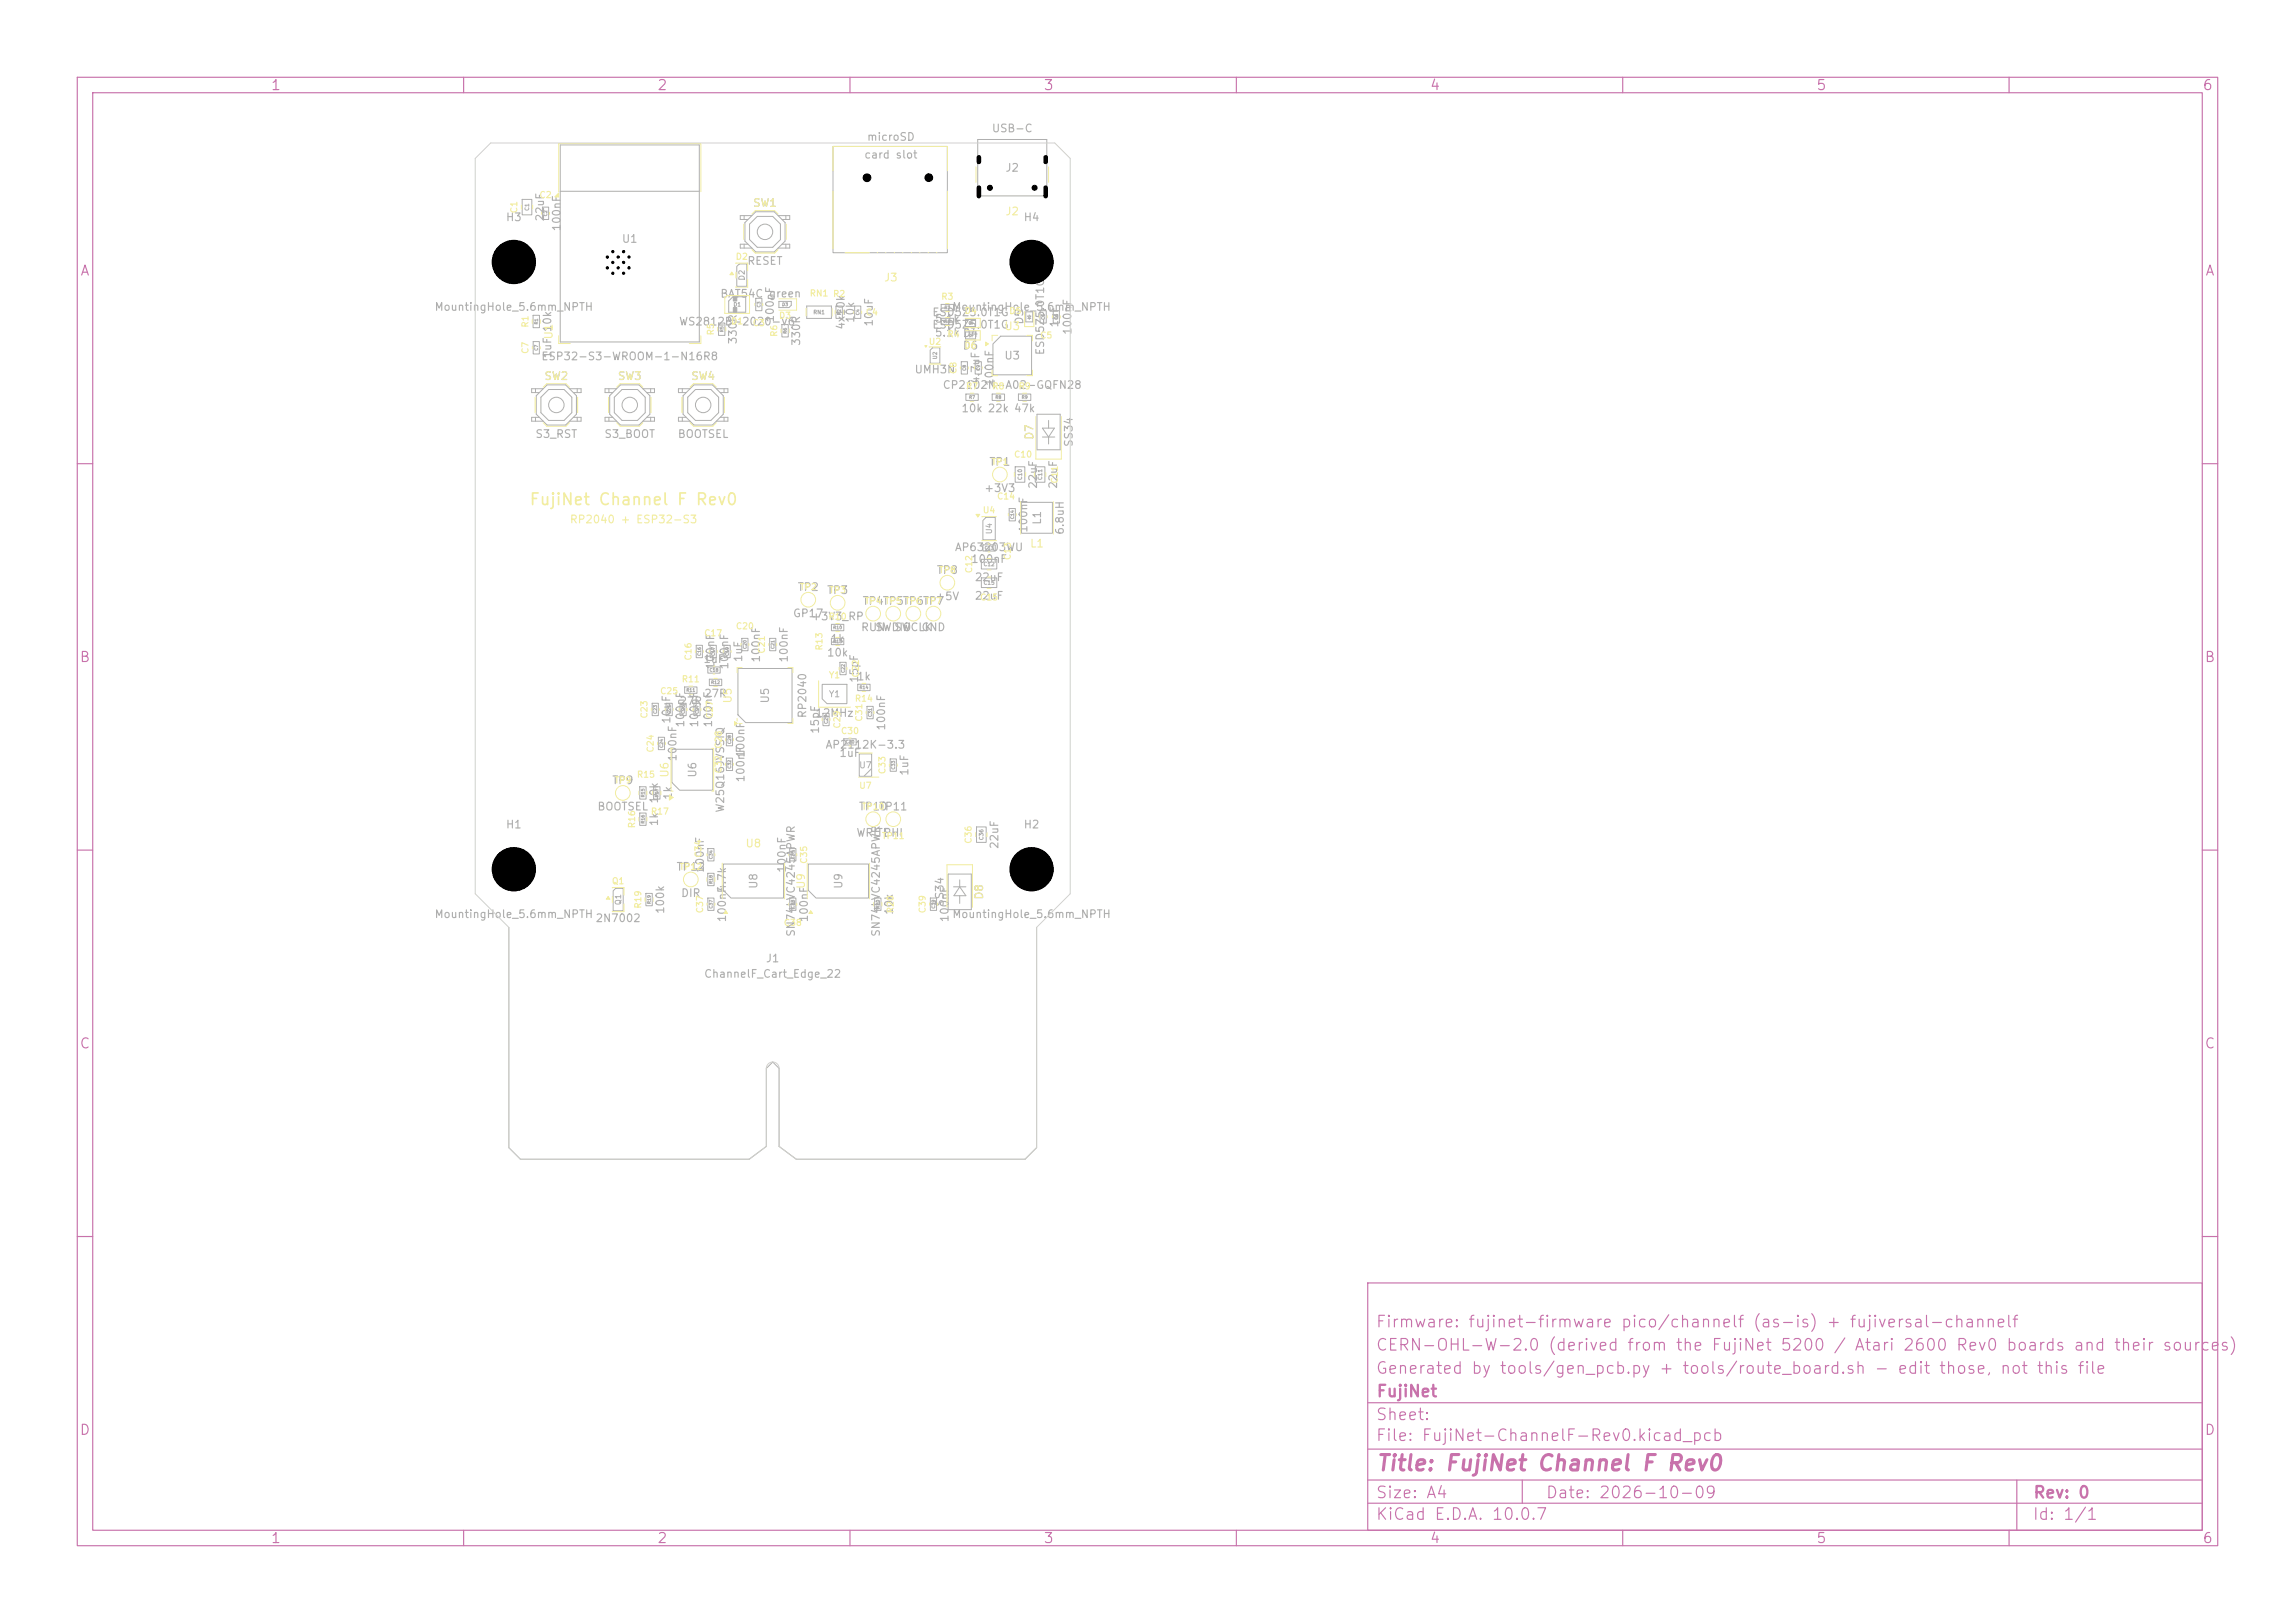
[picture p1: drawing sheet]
<svg xmlns="http://www.w3.org/2000/svg" width="297mm" height="210mm" viewBox="0 0 297 210" stroke-linecap="round" stroke-linejoin="round" font-family="sans-serif">
<defs><g id="words">
<text font-size="2" fill="#c872ab" x="178" y="190.8">Title: FujiNet Channel F Rev0</text>
<text font-size="1.5" fill="#f2eda1" x="68.4" y="65.7">FujiNet Channel F Rev0</text>
<g font-size="1.5" fill="#c872ab">
<text x="178" y="172.1">Firmware: fujinet-firmware pico/channelf (as-is) + fujiversal-channelf</text>
<text x="178" y="178.1">Generated by tools/gen_pcb.py + tools/route_board.sh - edit those, not this file</text>
<text x="178" y="175.1">CERN-OHL-W-2.0 (derived from the FujiNet 5200 / Atari 2600 Rev0 boards and their sources)</text>
<text x="178" y="184.1">Sheet:</text>
<text x="178" y="181.1">FujiNet</text>
<text x="178" y="186.8">File: FujiNet-ChannelF-Rev0.kicad_pcb</text>
<text x="178" y="197">KiCad E.D.A. 10.0.7</text>
<text x="178" y="194.2">Size: A4</text>
<text x="200" y="194.2">Date: 2026-10-09</text>
<text x="263" y="197">Id: 1/1</text>
<text x="263" y="194.2">Rev: 0</text>
</g>
<g font-size="1.3" fill="#c872ab">
<text x="35" y="12">1</text>
<text x="85" y="12">2</text>
<text x="135" y="12">3</text>
<text x="185" y="12">4</text>
<text x="235" y="12">5</text>
<text x="285" y="12">6</text>
<text x="10.3" y="36">A</text>
<text x="285.3" y="36">A</text>
<text x="10.2" y="86">B</text>
<text x="285.2" y="86">B</text>
<text x="10.2" y="136">C</text>
<text x="285.2" y="136">C</text>
<text x="10.2" y="186">D</text>
<text x="285.2" y="186">D</text>
<text x="35" y="200">1</text>
<text x="85" y="200">2</text>
<text x="135" y="200">3</text>
<text x="185" y="200">4</text>
<text x="235" y="200">5</text>
<text x="285" y="200">6</text>
</g>
<g font-size="1" fill="#afafaf">
<text x="128.3" y="17.4">USB-C</text>
<text x="111.8" y="20.8">card slot</text>
<text x="112.1" y="18.5">microSD</text>
<text x="130" y="22.5">J2</text>
<text x="65.4" y="28.9">H3</text>
<text x="70.6" y="28.7" transform="rotate(-90 70.6 28.7)">22uF</text>
<text x="97.4" y="27">SW1</text>
<text x="132.4" y="28.9">H4</text>
<text x="72.8" y="30" transform="rotate(-90 72.8 30)">100nF</text>
<text x="80.4" y="31.7">U1</text>
<text x="96.6" y="34.5">RESET</text>
<text x="56.2" y="40.5">MountingHole_5.6mm_NPTH</text>
<text x="93.1" y="38.8">BAT54C green</text>
<text x="100.4" y="41.8" transform="rotate(-90 100.4 41.8)">100nF</text>
<text x="110.8" y="41.9" transform="rotate(-90 110.8 41.9)">10k</text>
<text x="120.6" y="41.2">ESD5Z5.0T1G</text>
<text x="120.9" y="42">5.1k</text>
<text x="123.2" y="40.5">MountingHole_5.6mm_NPTH</text>
<text x="70" y="46.9">ESP32-S3-WROOM-1-N16R8</text>
<text x="71.6" y="46.5" transform="rotate(-90 71.6 46.5)">1uFU1</text>
<text x="71.6" y="43.1" transform="rotate(-90 71.6 43.1)">10k</text>
<text x="87.8" y="42.4">WS2812B-2020-V6</text>
<text x="95.6" y="44.6" transform="rotate(-90 95.6 44.6)">330R</text>
<text x="103.8" y="44.8" transform="rotate(-90 103.8 44.8)">330R</text>
<text x="109.6" y="42.7" transform="rotate(-90 109.6 42.7)">4x10k</text>
<text x="113.2" y="42.3" transform="rotate(-90 113.2 42.3)">10uF</text>
<text x="120.6" y="42.8">ESD5Z5.0T1G</text>
<text x="120.9" y="43.8">5.1k D4</text>
<text x="124.5" y="45.5">D6</text>
<text x="129.9" y="46.8">U3</text>
<text x="132.7" y="42.1" transform="rotate(-90 132.7 42.1)">D5</text>
<text x="135.4" y="46" transform="rotate(-90 135.4 46)">ESD5Z5.0T1G</text>
<text x="137.2" y="42.5" transform="rotate(-90 137.2 42.5)">1uF</text>
<text x="138.9" y="43.4" transform="rotate(-90 138.9 43.4)">100nF</text>
<text x="70.4" y="49.4">SW2</text>
<text x="79.9" y="49.4">SW3</text>
<text x="89.4" y="49.4">SW4</text>
<text x="118.3" y="48.6">UMH3N</text>
<text x="121.9" y="50.6">CP2102N-A02-GQFN28</text>
<text x="124.3" y="53.6">10k 22k 47k</text>
<text x="127" y="49.8" transform="rotate(-90 127 49.8)">4.7uF</text>
<text x="128.8" y="50" transform="rotate(-90 128.8 50)">100nF</text>
<text x="69.2" y="56.9">S3_RST</text>
<text x="78.1" y="56.9">S3_BOOT</text>
<text x="87.6" y="56.9">BOOTSEL</text>
<text x="134" y="57" transform="rotate(-90 134 57)">D7</text>
<text x="139.1" y="57.9" transform="rotate(-90 139.1 57.9)">SS34</text>
<text x="127.3" y="63.9">+3V3</text>
<text x="127.9" y="60.5">TP1</text>
<text x="134.4" y="63.3" transform="rotate(-90 134.4 63.3)">22uF</text>
<text x="137" y="63.3" transform="rotate(-90 137 63.3)">22uF</text>
<text x="123.5" y="71.6">AP63203WU</text>
<text x="133.2" y="69" transform="rotate(-90 133.2 69)">100nF</text>
<text x="135" y="68" transform="rotate(-90 135 68)">L1</text>
<text x="137.9" y="69.3" transform="rotate(-90 137.9 69.3)">6.8uH</text>
<text x="103.1" y="76.7">TP2</text>
<text x="106.9" y="77.1">TP3</text>
<text x="121" y="77.9">+5V</text>
<text x="121.1" y="74.5">TP8</text>
<text x="125.6" y="73.1">100nF</text>
<text x="126.1" y="77.8">22uF</text>
<text x="126.1" y="75.4">22uF</text>
<text x="102.5" y="80.1">GP17</text>
<text x="104.9" y="80.5">+3V3_RP</text>
<text x="107.4" y="83.4">1k</text>
<text x="111.4" y="81.9">RUN</text>
<text x="111.5" y="78.5">TP4TP5TP6TP7</text>
<text x="113.2" y="81.9">SWDIO</text>
<text x="115.6" y="81.9">SWCLK</text>
<text x="119.2" y="81.9">GND</text>
<text x="90.9" y="86">1uF</text>
<text x="92.7" y="86.7" transform="rotate(-90 92.7 86.7)">100nF</text>
<text x="94.5" y="86.7" transform="rotate(-90 94.5 86.7)">100nF</text>
<text x="96.3" y="85.8" transform="rotate(-90 96.3 85.8)">1uF</text>
<text x="98.6" y="85.8" transform="rotate(-90 98.6 85.8)">100nF</text>
<text x="102.2" y="85.8" transform="rotate(-90 102.2 85.8)">100nF</text>
<text x="106.9" y="85.2">10k</text>
<text x="110.8" y="88.3">1k</text>
<text x="111.3" y="88.4" transform="rotate(-90 111.3 88.4)">15pF</text>
<text x="87" y="93.7" transform="rotate(-90 87 93.7)">10uF</text>
<text x="87.8" y="91.5">27R</text>
<text x="88.8" y="94.2" transform="rotate(-90 88.8 94.2)">100nF</text>
<text x="90.6" y="94.2" transform="rotate(-90 90.6 94.2)">100nF</text>
<text x="91" y="90.5">27R</text>
<text x="92.4" y="94.2" transform="rotate(-90 92.4 94.2)">100nF</text>
<text x="99.8" y="91.1" transform="rotate(-90 99.8 91.1)">U5</text>
<text x="104.6" y="93" transform="rotate(-90 104.6 93)">RP2040</text>
<text x="105.4" y="93">12MHz</text>
<text x="106.2" y="95" transform="rotate(-90 106.2 95)">15pF</text>
<text x="114.8" y="94.6" transform="rotate(-90 114.8 94.6)">100nF</text>
<text x="79.1" y="101.7">TP9</text>
<text x="87.8" y="98.6" transform="rotate(-90 87.8 98.6)">100nF</text>
<text x="90.4" y="100.7" transform="rotate(-90 90.4 100.7)">U6</text>
<text x="96.6" y="101.3" transform="rotate(-90 96.6 101.3)">100nF</text>
<text x="96.6" y="98.1" transform="rotate(-90 96.6 98.1)">100nF</text>
<text x="106.8" y="97.1">AP2112K-3.3</text>
<text x="108.5" y="98.2">1uF</text>
<text x="117.8" y="100.5" transform="rotate(-90 117.8 100.5)">1uF</text>
<text x="65.4" y="107.4">H1</text>
<text x="77.2" y="105.1">BOOTSEL</text>
<text x="85.4" y="107" transform="rotate(-90 85.4 107)">1k</text>
<text x="85.4" y="104.1" transform="rotate(-90 85.4 104.1)">10k</text>
<text x="87.2" y="103.6" transform="rotate(-90 87.2 103.6)">1k</text>
<text x="94" y="105.2" transform="rotate(-90 94 105.2)">W25Q16JVSSIQ</text>
<text x="111.1" y="105.1">TP10</text>
<text x="113.7" y="105.1">TP11</text>
<text x="132.4" y="107.4">H2</text>
<text x="87.5" y="112.9">TP12</text>
<text x="91.3" y="113" transform="rotate(-90 91.3 113)">100nF</text>
<text x="101.9" y="113" transform="rotate(-90 101.9 113)">100nF</text>
<text x="110.8" y="108.5">WRITE</text>
<text x="114.2" y="108.5">PHI</text>
<text x="129.4" y="109.9" transform="rotate(-90 129.4 109.9)">22uF</text>
<text x="56.2" y="119">MountingHole_5.6mm_NPTH</text>
<text x="77" y="119.6">2N7002</text>
<text x="86.2" y="118.3" transform="rotate(-90 86.2 118.3)">100k</text>
<text x="88.1" y="116.3">DIR</text>
<text x="94.2" y="119.4" transform="rotate(-90 94.2 119.4)">100nF</text>
<text x="94.2" y="115.5" transform="rotate(-90 94.2 115.5)">4.7k</text>
<text x="98.3" y="115.1" transform="rotate(-90 98.3 115.1)">U8</text>
<text x="104.8" y="119.4" transform="rotate(-90 104.8 119.4)">100nF</text>
<text x="109.3" y="115.1" transform="rotate(-90 109.3 115.1)">U9</text>
<text x="115.8" y="118.5" transform="rotate(-90 115.8 118.5)">10k</text>
<text x="122.4" y="117.4" transform="rotate(-90 122.4 117.4)">SS34</text>
<text x="123" y="119.4" transform="rotate(-90 123 119.4)">100nF</text>
<text x="123.2" y="119">MountingHole_5.6mm_NPTH</text>
<text x="127.5" y="116.5" transform="rotate(-90 127.5 116.5)">D8</text>
<text x="99" y="124.8">J1</text>
<text x="103.1" y="121.3" transform="rotate(-90 103.1 121.3)">SN74LVC4245APWR</text>
<text x="114.1" y="121.3" transform="rotate(-90 114.1 121.3)">SN74LVC4245APWR</text>
<text x="91" y="126.8">ChannelF_Cart_Edge_22</text>
</g>
<g font-size="1" fill="#f2eda1">
<text x="130" y="28.1">J2</text>
<text x="114.3" y="36.7">J3</text>
<text x="129.9" y="43">U3</text>
<text x="73.7" y="68">RP2040 + ESP32-S3</text>
<text x="133.2" y="71.1">L1</text>
<text x="94.9" y="91.1" transform="rotate(-90 94.9 91.1)">U5</text>
<text x="86.8" y="100.7" transform="rotate(-90 86.8 100.7)">U6</text>
<text x="96.4" y="109.9">U8</text>
<text x="104.4" y="115.1" transform="rotate(-90 104.4 115.1)">U9</text>
</g>
<g font-size=".8" fill="#f2eda1">
<text x="67.1" y="27.7" transform="rotate(-90 67.1 27.7)">C1</text>
<text x="69.7" y="25.8">C2</text>
<text x="95.1" y="33.8">D2</text>
<text x="100.7" y="41.4">D3</text>
<text x="104.7" y="38.5">RN1 R2</text>
<text x="112" y="41">C4</text>
<text x="121.7" y="39">R3</text>
<text x="124.8" y="40.8">D4</text>
<text x="130.5" y="40.8">D5</text>
<text x="68.6" y="45.9" transform="rotate(-90 68.6 45.9)">C7</text>
<text x="68.6" y="42.5" transform="rotate(-90 68.6 42.5)">R1</text>
<text x="92.6" y="43.5" transform="rotate(-90 92.6 43.5)">R5</text>
<text x="94.5" y="42.2">D1</text>
<text x="97.3" y="42.4">C3</text>
<text x="100.8" y="43.7" transform="rotate(-90 100.8 43.7)">R6</text>
<text x="120.1" y="44.8">U2</text>
<text x="122.5" y="43.8">R4</text>
<text x="134.5" y="44">C5</text>
<text x="124" y="48.5" transform="rotate(-90 124 48.5)">C8</text>
<text x="124.9" y="50.6">R7</text>
<text x="128.3" y="50.6">R8</text>
<text x="131.7" y="50.6">R9</text>
<text x="131.2" y="59.4">C10</text>
<text x="129" y="64.8">C14</text>
<text x="137.1" y="62.6" transform="rotate(-90 137.1 62.6)">C11</text>
<text x="127.1" y="66.6">U4</text>
<text x="126" y="74.2" transform="rotate(-90 126 74.2)">C12</text>
<text x="126.8" y="77.9">C15</text>
<text x="131" y="72.5" transform="rotate(-90 131 72.5)">C13</text>
<text x="91.1" y="82.5">C17</text>
<text x="95.2" y="81.6">C20</text>
<text x="107.2" y="80.4">R10</text>
<text x="111.8" y="78.4">TP4 TP5 TP6 TP7</text>
<text x="88.2" y="88.5">R11</text>
<text x="89.7" y="85.5" transform="rotate(-90 89.7 85.5)">C16</text>
<text x="99.2" y="84.6" transform="rotate(-90 99.2 84.6)">C21</text>
<text x="106.6" y="84.2" transform="rotate(-90 106.6 84.2)">R13</text>
<text x="107.2" y="88">Y1</text>
<text x="111.3" y="87.7" transform="rotate(-90 111.3 87.7)">C22</text>
<text x="84" y="93" transform="rotate(-90 84 93)">C23</text>
<text x="85.4" y="90">C25</text>
<text x="92.4" y="93" transform="rotate(-90 92.4 93)">C27</text>
<text x="108.8" y="95.2">C30</text>
<text x="108.9" y="94.3" transform="rotate(-90 108.9 94.3)">C29</text>
<text x="110.6" y="91">R14</text>
<text x="111.8" y="93.4" transform="rotate(-90 111.8 93.4)">C31</text>
<text x="82.4" y="100.8">R15</text>
<text x="84.8" y="97.4" transform="rotate(-90 84.8 97.4)">C24</text>
<text x="93.6" y="100.1" transform="rotate(-90 93.6 100.1)">C32</text>
<text x="93.6" y="96.9" transform="rotate(-90 93.6 96.9)">C28</text>
<text x="114.8" y="100.2" transform="rotate(-90 114.8 100.2)">C33</text>
<text x="82.4" y="107.2" transform="rotate(-90 82.4 107.2)">R16</text>
<text x="84.2" y="105.6">R17</text>
<text x="111.1" y="102.3">U7</text>
<text x="111.5" y="105">TP10</text>
<text x="87.9" y="112.8">TP12</text>
<text x="91" y="111" transform="rotate(-90 91 111)">C34</text>
<text x="104.6" y="111.8" transform="rotate(-90 104.6 111.8)">C35</text>
<text x="114.1" y="108.8">TP11</text>
<text x="125.9" y="109.2" transform="rotate(-90 125.9 109.2)">C36</text>
<text x="79.1" y="114.6">Q1</text>
<text x="83.2" y="117.6" transform="rotate(-90 83.2 117.6)">R19</text>
<text x="91.2" y="118.2" transform="rotate(-90 91.2 118.2)">C37</text>
<text x="101.4" y="120">C38</text>
<text x="115.8" y="118.2" transform="rotate(-90 115.8 118.2)">R20</text>
<text x="120" y="118.2" transform="rotate(-90 120 118.2)">C39</text>
</g>
<g font-size=".8" fill="#afafaf">
<text x="107.2" y="90.4">Y1</text>
<text x="111.1" y="99.6">U7</text>
</g>
<g font-size=".7" fill="#afafaf">
<text x="96.5" y="36.4" transform="rotate(-90 96.5 36.4)">D2</text>
<text x="128.5" y="69.2" transform="rotate(-90 128.5 69.2)">U4</text>
<text x="80.5" y="117.2" transform="rotate(-90 80.5 117.2)">Q1</text>
</g>
<g font-size=".5" fill="#afafaf">
<text x="68.6" y="27.3" transform="rotate(-90 68.6 27.3)">C1</text>
<text x="94.9" y="39.8">D1</text>
<text x="105.2" y="40.8">RN1</text>
<text x="121.4" y="46.6" transform="rotate(-90 121.4 46.6)">U2</text>
<text x="132.4" y="62.2" transform="rotate(-90 132.4 62.2)">C10</text>
<text x="135" y="62.2" transform="rotate(-90 135 62.2)">C11</text>
<text x="127.2" y="75.8">C15</text>
<text x="127.2" y="73.4">C12</text>
<text x="127.4" y="108.8" transform="rotate(-90 127.4 108.8)">C36</text>
</g>
<g font-size=".4" fill="#afafaf">
<text x="70.9" y="28" transform="rotate(-90 70.9 28)">C2</text>
<text x="98.5" y="39.8" transform="rotate(-90 98.5 39.8)">C3</text>
<text x="101.2" y="39.7">D3</text>
<text x="108.9" y="40.8" transform="rotate(-90 108.9 40.8)">R2</text>
<text x="111.3" y="40.8" transform="rotate(-90 111.3 40.8)">C4</text>
<text x="122.2" y="41.9">R4</text>
<text x="122.2" y="40.1">R3</text>
<text x="135.3" y="41.4" transform="rotate(-90 135.3 41.4)">C5</text>
<text x="137" y="41.4" transform="rotate(-90 137 41.4)">C6</text>
<text x="69.7" y="45.4" transform="rotate(-90 69.7 45.4)">C7</text>
<text x="69.7" y="42" transform="rotate(-90 69.7 42)">R1</text>
<text x="93.7" y="43" transform="rotate(-90 93.7 43)">R5</text>
<text x="101.9" y="43.2" transform="rotate(-90 101.9 43.2)">R6</text>
<text x="125.1" y="48" transform="rotate(-90 125.1 48)">C8</text>
<text x="125.4" y="51.7">R7</text>
<text x="126.9" y="48" transform="rotate(-90 126.9 48)">C9</text>
<text x="128.8" y="51.7">R8</text>
<text x="132.2" y="51.7">R9</text>
<text x="127.4" y="71.2">C13</text>
<text x="131.3" y="67.2" transform="rotate(-90 131.3 67.2)">C14</text>
<text x="107.8" y="83.3">R13</text>
<text x="107.8" y="81.5">R10</text>
<text x="88.8" y="89.6">R11</text>
<text x="90.8" y="84.9" transform="rotate(-90 90.8 84.9)">C16</text>
<text x="91.8" y="87">C18</text>
<text x="92" y="88.6">R12</text>
<text x="92.6" y="84.9" transform="rotate(-90 92.6 84.9)">C17</text>
<text x="94.4" y="84.9" transform="rotate(-90 94.4 84.9)">C19</text>
<text x="96.7" y="84" transform="rotate(-90 96.7 84)">C20</text>
<text x="100.3" y="84" transform="rotate(-90 100.3 84)">C21</text>
<text x="109.4" y="87.1" transform="rotate(-90 109.4 87.1)">C22</text>
<text x="111.2" y="89.3">R14</text>
<text x="85.1" y="92.4" transform="rotate(-90 85.1 92.4)">C23</text>
<text x="86.9" y="92.4" transform="rotate(-90 86.9 92.4)">C25</text>
<text x="88.7" y="92.4" transform="rotate(-90 88.7 92.4)">C26</text>
<text x="90.5" y="92.4" transform="rotate(-90 90.5 92.4)">C27</text>
<text x="107.2" y="93.7" transform="rotate(-90 107.2 93.7)">C29</text>
<text x="112.9" y="92.8" transform="rotate(-90 112.9 92.8)">C31</text>
<text x="85.9" y="96.8" transform="rotate(-90 85.9 96.8)">C24</text>
<text x="94.7" y="99.5" transform="rotate(-90 94.7 99.5)">C32</text>
<text x="94.7" y="96.3" transform="rotate(-90 94.7 96.3)">C28</text>
<text x="109.4" y="96.3">C30</text>
<text x="115.9" y="99.6" transform="rotate(-90 115.9 99.6)">C33</text>
<text x="83.5" y="106.6" transform="rotate(-90 83.5 106.6)">R16</text>
<text x="83.5" y="103.2" transform="rotate(-90 83.5 103.2)">R15</text>
<text x="85.3" y="103.2" transform="rotate(-90 85.3 103.2)">R17</text>
<text x="92.3" y="111.2" transform="rotate(-90 92.3 111.2)">C34</text>
<text x="102.9" y="111.2" transform="rotate(-90 102.9 111.2)">C35</text>
<text x="84.3" y="117" transform="rotate(-90 84.3 117)">R19</text>
<text x="92.3" y="117.6" transform="rotate(-90 92.3 117.6)">C37</text>
<text x="92.3" y="114.4" transform="rotate(-90 92.3 114.4)">R18</text>
<text x="102.9" y="117.6" transform="rotate(-90 102.9 117.6)">C38</text>
<text x="113.9" y="117.6" transform="rotate(-90 113.9 117.6)">R20</text>
<text x="121.1" y="117.6" transform="rotate(-90 121.1 117.6)">C39</text>
</g>
</g></defs>
<g fill="none" stroke="#c872ab" stroke-width=".15">
<path d="M10 10h277v190h-277zM12 12h273v186h-273zM60 10v2M110 10v2M160 10v2M210 10v2M260 10v2M10 60h2M285 60h2M10 110h2M285 110h2M10 160h2"/>
<path d="M177 166h108v32h-108zM285 160h2M60 198v2M110 198v2M160 198v2M177 194.5h108M177 191.5h108M177 187.5h108M177 181.5h108M197 191.5v3M210 198v2M260 198v2"/>
<path d="M261 191.5v6.5"/>
</g>
<g fill="none" stroke="#afafaf" stroke-width=".13">
<path d="M72.5 18.8h18v25.5h-18zM107.8 18.9h14.8v13.8h-14.8zM126.5 18.1h9v7.3h-9zM67.6 25.8h1.2v2h-1.2zM70.2 26.8h.8v1.6h-.8zM72.5 24.8h18M94.8 38.4h1.7v2h-2.2v-1.4zM95.4 34.5l.3-.3h1v2.8h-1.3zM96.3 27.9v.5M96.3 31.6v.5M96.8 31.6h-1v.5h1.5M97 29l1-1h2l1 1v2l-1 1h-2l-1-1z"/>
<path d="M97.3 27.9h-1.5v.5h1M97.8 38.6h.8v1.6h-.8zM97.8 27.4h2.4l1.4 1.4v2.4l-1.4 1.4h-2.4l-1.4-1.4v-2.4zM100.7 27.9h1.5v.5h-1M100.8 39h1.6v.5l-.3 .3h-1.3zM101.2 31.6h1v.5h-1.5M101.7 27.9v.5M101.7 31.6v.5M104.4 39.6h3.2v1.6h-3.2zM108.2 39.6h.8v1.6h-.8zM110.6 39.6h.8v1.6h-.8zM121.8 39.4h1.6v.8h-1.6z"/>
<path d="M69 40.8h.8v1.6h-.8zM69 44.2h.8v1.6h-.8zM69.3 50.3v.5M69.3 54v.5M69.4 51.2l1.4-1.4h2.4l1.4 1.4v2.4l-1.4 1.4h-2.4l-1.4-1.4zM69.8 54h-1v.5h1.5M70 51.4l1-1h2l1 1v2l-1 1h-2l-1-1zM70.3 50.3h-1.5v.5h1M73.7 50.3h1.5v.5h-1M74.2 54h1v.5h-1.5M74.7 50.3v.5M74.7 54v.5"/>
<path d="M78.8 50.3v.5M78.8 54v.5M78.9 51.2l1.4-1.4h2.4l1.4 1.4v2.4l-1.4 1.4h-2.4l-1.4-1.4zM79.3 54h-1v.5h1.5M79.5 51.4l1-1h2l1 1v2l-1 1h-2l-1-1zM79.8 50.3h-1.5v.5h1M83.2 50.3h1.5v.5h-1M83.7 54h1v.5h-1.5M84.2 50.3v.5M84.2 54v.5M88.3 50.3v.5M88.3 54v.5"/>
<path d="M88.4 51.2l1.4-1.4h2.4l1.4 1.4v2.4l-1.4 1.4h-2.4l-1.4-1.4zM88.8 54h-1v.5h1.5M89.3 50.3h-1.5v.5h1M90 50.4h2l1 1v2l-1 1h-2l-1-1v-2zM92.7 50.3h1.5v.5h-1M93 41.8h.8v1.6h-.8zM93.2 54h1v.5h-1.5M93.7 50.3v.5M93.7 54v.5M101.2 42h.8v1.6h-.8zM120.7 45h.9v2h-1.2v-1.7zM121.8 41.2h1.6v.8h-1.6z"/>
<path d="M124.4 46.8h.8v1.6h-.8zM124.9 41.4h1.3v.9h-1.3zM124.9 43h1.3v.9h-1.3zM125 51h1.6v.8h-1.6zM125.3 41.8h.2M125.3 43.4h.2M125.5 41.6l.3 .2-.3 .2zM125.5 43.2l.3 .2-.3 .2zM125.8 41.8h.1M125.8 41.6v.4M125.8 43.2v.4M125.8 43.4h.1"/>
<path d="M126.2 46.8h.8v1.6h-.8zM128.4 51h1.6v.8h-1.6zM129.5 43.5h4v5h-5v-4zM131.8 51h1.6v.8h-1.6zM132.8 40.4h.8v1.3h-.8zM133 40.9h.4l-.2 .3zM133 41.2h.4M133.2 40.8v.1M133.2 41.2v.2M134.2 53.6h3v4.6h-3zM134.6 40.2h.8v1.6h-.8zM134.9 56.5h1.6"/>
<path d="M134.9 55.4h1.6l-.8 1.1zM135.7 54.4v1M135.7 56.5v1M136.3 40.2h.8v1.6h-.8zM127 74.8h2v1.2h-2zM127 72.4h2v1.2h-2zM127.2 70.5h1.6v.8h-1.6zM127.2 67.3l.4-.3h1.2v2.9h-1.6zM130.6 65.8h.8v1.6h-.8zM131.4 60.4h1.2v2h-1.2zM132.2 65h4v4h-4zM134 60.4h1.2v2h-1.2z"/>
<path d="M84.4 91h.8v1.6h-.8zM85.2 95.4h.8v1.6h-.8zM86.2 91h.8v1.6h-.8zM87 97h5.3v5.2h-4.3l-1-1zM88 91h.8v1.6h-.8zM88.6 88.9h1.6v.8h-1.6zM89.8 91h.8v1.6h-.8zM90.1 83.5h.8v1.6h-.8zM91.6 86.3h1.6v.8h-1.6zM91.8 87.9h1.6v.8h-1.6zM91.9 83.5h.8v1.6h-.8zM93.7 83.5h.8v1.6h-.8z"/>
<path d="M94 98.1h.8v1.6h-.8zM94 94.9h.8v1.6h-.8zM95.5 86.5h7v7h-6l-1-1zM96 82.6h.8v1.6h-.8zM99.6 82.6h.8v1.6h-.8zM106.4 88.5h3.2v2.6h-2.6l-.6-.7zM106.5 92.3h.8v1.6h-.8zM107.6 82.6h1.6v.8h-1.6zM107.6 80.8h1.6v.8h-1.6zM108.7 85.7h.8v1.6h-.8zM109.2 95.6h1.6v.8h-1.6zM111 88.5h1.6v.9h-1.6z"/>
<path d="M111.2 97.5h1.6v2.9h-1.6zM112.2 91.4h.8v1.6h-.8zM112.8 99.5l-1 1M115.2 98.2h.8v1.6h-.8zM79.7 114.9h1v2.9h-1.3v-2.5zM82.8 101.8h.8v1.6h-.8zM82.8 105.2h.8v1.6h-.8zM83.6 115.6h.8v1.6h-.8zM84.6 101.8h.8v1.6h-.8zM91.6 113h.8v1.6h-.8zM91.6 109.8h.8v1.6h-.8zM91.6 116.2h.8v1.6h-.8z"/>
<path d="M93.6 111.8h7.8v4.4h-6.8l-1-1zM102.2 109.8h.8v1.6h-.8zM102.2 116.2h.8v1.6h-.8zM104.6 111.8h7.8v4.4h-6.8l-1-1zM113.2 116.2h.8v1.6h-.8zM120.4 116.2h.8v1.6h-.8zM122.7 113.1h3v4.6h-3zM123.4 114.8h1.6M124.2 114.8l.8 1.1h-1.6zM124.2 113.8v1M124.2 115.9v1M126.4 107h1.2v2h-1.2z"/>
<path d="M65.8 120v28.5l1.5 1.5h29.7l2.2-1.7v-10.1l.8-.8 .8 .8v10.1l2.3 1.7h29.5l1.5-1.5v-28.5"/>
<circle cx="66.5" cy="33.9" r="2.8"/>
<circle cx="99" cy="30" r="1"/>
<circle cx="133.5" cy="33.9" r="2.8"/>
<circle cx="72" cy="52.4" r="1"/>
<circle cx="81.5" cy="52.4" r="1"/>
<circle cx="91" cy="52.4" r="1"/>
<circle cx="66.5" cy="112.5" r="2.8"/>
<circle cx="133.5" cy="112.5" r="2.8"/>
</g>
<g fill="#afafaf" stroke="#afafaf" stroke-width=".13">
<path d="M94.9 38.4h.5v.5h-.5z"/>
<path d="M94.9 39.8h.5v.6h-.5z"/>
</g>
<g fill="none" stroke="#f2eda1" stroke-width=".13">
<path d="M97.7 39.3v.2M98.7 39.3v.2M129 50.9h.4M129 51.9h.4M134 53.9v5.5h3.4v-5.5M130.5 66.5v.2M131.5 66.5v.2M78.7 116l.2 .4h-.4zM79.2 114.9l1.6-.1v1M79.2 116v.8M80.8 117v1l-1.6-.1M82.7 102.4v.4"/>
<path d="M83.7 102.4v.4"/>
<circle cx="122.6" cy="75.4" r=".95"/>
</g>
<path d="M78.7 116l.2 .4h-.4z" fill="#f2eda1"/>
<g fill="none" stroke="#f2eda1" stroke-width=".13">
<path d="M69.2 51.4v2M70.3 50.1l.4-.4h2.5l.5 .4M70.3 54.7l.4 .5h2.5l.5-.5M74.8 51.4v2M78.7 51.4v2M79.8 50.1l.4-.4h2.5l.5 .4M79.8 54.7l.4 .5h2.5l.5-.5M84.3 51.4v2M88.2 51.4v2M89.3 50.1l.4-.4h2.6l.4 .4M89.3 54.7l.4 .5h2.6l.4-.5M93.7 51.4v2"/>
<path d="M108.1 40.2v.4M109.1 40.2v.4M110.5 40.3v.2M111.5 40.3v.2M122.4 41.1h.4M122.4 42.1h.4M125.6 50.9h.4M125.6 51.9h.4M132.4 50.9h.4M132.4 51.9h.4M132.6 40.3v2h1.2v-2M134.5 40.9v.2"/>
<path d="M135.5 40.9v.2M126.3 66.6h.5l-.3 .3zM127.1 66.9h1.8M127.1 69.9h1.8M127.9 70.4h.2M127.9 71.4h.2M131.3 61.1v.6M132.7 61.1v.6M133.9 61.1v.6M135.3 61.1v.6M86.1 91.7v.2M87.1 91.7v.2"/>
<path d="M87.9 91.7v.2M88.9 91.7v.2M89.7 91.7v.2M90.7 91.7v.2M95.9 83.3v.2M96.9 83.3v.2M99.5 83.3v.2M100.5 83.3v.2M106.4 93v.2M107.4 93v.2M108.2 82.5h.4M108.2 83.5h.4"/>
<path d="M108.2 80.7h.4M108.2 81.7h.4M109.9 95.5h.2M109.9 96.5h.2M111.6 88.4h.4M111.6 89.5h.4M112.1 92.1v.2M113.1 92.1v.2M115.1 98.9v.2M116.1 98.9v.2M82.7 105.8v.4M83.5 116.2v.4"/>
<path d="M83.7 105.8v.4M84.5 102.4v.4M84.5 116.2v.4M85.5 102.4v.4M91.5 110.5v.2M92.5 110.5v.2M102.1 110.5v.2M103.1 110.5v.2"/>
<circle cx="115.6" cy="106" r=".95"/>
</g>
<path d="M126.3 66.6h.5l-.3 .3z" fill="#f2eda1"/>
<path d="M119.7 44.7h.3l-.2 .2zM120.3 44.9h1.4M120.3 47.1h1.4M111.1 97.4h1.8M111.1 100.6h2.6" fill="none" stroke="#f2eda1" stroke-width=".13"/>
<path d="M119.7 44.7h.3l-.2 .2z" fill="#f2eda1"/>
<g fill="none" stroke="#f2eda1" stroke-width=".13">
<path d="M100.8 38.7h2.3v1.4h-2.3M68.9 44.9v.2M69.9 44.9v.2M124.9 41.2h2v1.2h-2M87.1 96.8h-.3v5.6h.3M92.1 96.8h.3v5.6h-.3M108.6 86.4v.2M109.6 86.4v.2M86.6 102.8l.5 .4-.5 .3z"/>
<circle cx="113" cy="79.4" r=".95"/>
</g>
<path d="M86.6 102.8l.5 .4-.5 .3z" fill="#f2eda1"/>
<path d="M70.1 27.5v.2M71.1 27.5v.2M127.6 44.3l.3 .2-.3 .2zM128.4 47.9v.7h.7M129.1 43.4h-.7v.7M132.9 43.4h.7v.7M133.6 47.9v.7h-.7" fill="none" stroke="#f2eda1" stroke-width=".13"/>
<path d="M127.6 44.3l.3 .2-.3 .2z" fill="#f2eda1"/>
<g fill="none" stroke="#f2eda1" stroke-width=".13">
<path d="M85.1 96.1v.2M86.1 96.1v.2M91.8 84.2v.2M92.8 84.2v.2M95.1 93.4l.3 .2-.3 .2zM95.4 93v.3M95.6 93.6h.4M96 86.4h-.6v.6M102 86.4h.6v.6M102.6 93v.6h-.6M120.3 116.9v.2M121.3 116.9v.2"/>
<path d="M122.5 117.4v-5.5h3.3v5.5"/>
<circle cx="104.6" cy="77.6" r=".95"/>
<circle cx="120.8" cy="79.4" r=".95"/>
</g>
<path d="M95.1 93.4l.3 .2-.3 .2z" fill="#f2eda1"/>
<path d="M94.7 35.2l.2 .4h-.4zM95.2 34.1l1.6-.1v1M95.2 35.2v.8M96.8 36.2v1l-1.6-.1" fill="none" stroke="#f2eda1" stroke-width=".13"/>
<path d="M94.7 35.2l.2 .4h-.4z" fill="#f2eda1"/>
<g fill="none" stroke="#f2eda1" stroke-width=".13">
<path d="M67.5 26.5v.6M68.9 26.5v.6M71.8 25.5l.5-.5v.5zM72.3 24.8v-6.2h18.4v6.2M96.2 29v2M97.3 27.7l.5-.4h2.4l.5 .4M97.3 32.3l.5 .5h2.4l.5-.5M101.7 29v2M107.8 22.1v-3.1h14.8v3.1M107.8 24.7v7.5M109.3 32.7h3.2M113.5 32.7h.1"/>
<path d="M114.6 32.7h.1M115.7 32.7h.1M116.8 32.7h.1M117.9 32.7h.1M119 32.7h.1M120.1 32.7h.1M121.2 32.7h.1M122.6 24.7v7.5M126.3 21.6v2M135.7 21.6v2M68.9 41.4v.4M69.9 41.4v.4"/>
<path d="M72.3 43.5v1h1.5M90.7 43.5v1h-1.5M101.1 42.6v.4M102.1 42.6v.4M124.9 42.8h2v1.2h-2M127.7 74.7h.6M127.7 76.1h.6M92.3 86.2h.2M92.3 87.2h.2M93.6 84.2v.2M94.6 84.2v.2M105.9 88.1v3.4h4.2"/>
<circle cx="108.4" cy="78" r=".95"/>
<circle cx="80.6" cy="102.6" r=".95"/>
<circle cx="89.4" cy="113.8" r=".95"/>
</g>
<path d="M71.8 25.5l.5-.5v.5z" fill="#f2eda1"/>
<g fill="none" stroke="#f2eda1" stroke-width=".13">
<path d="M94.1 38.3h2.9v2.3h-3.2v-2zM122.4 39.3h.4M122.4 40.3h.4M124.3 47.5v.2M125.3 47.5v.2M90 84.2v.2M91 84.2v.2M92.4 87.8h.4M92.4 88.8h.4M93.9 95.6v.2M93.9 98.8v.2M94.9 95.6v.2"/>
<path d="M94.9 98.8v.2M102.1 116.9v.2M103.1 116.9v.2M104.5 111.7v4.6M104.9 117.9l.3 .3h-.5zM112.5 111.7v4.6"/>
<circle cx="129.4" cy="61.4" r=".95"/>
<circle cx="113" cy="106" r=".95"/>
</g>
<path d="M104.9 117.9l.3 .3h-.5z" fill="#f2eda1"/>
<g fill="none" stroke="#f2eda1" stroke-width=".13">
<path d="M104.3 39.9v1M107.7 39.9v1M92.9 42.4v.4M93.9 42.4v.4M132.1 64.9v4.2M136.3 64.9v4.2M84.3 91.7v.2M85.3 91.7v.2M89.2 88.8h.4M89.2 89.8h.4M93.5 111.7v4.6M93.9 117.9l.3 .3h-.5z"/>
<path d="M101.5 111.7v4.6"/>
<circle cx="118.2" cy="79.4" r=".95"/>
</g>
<path d="M93.9 117.9l.3 .3h-.5z" fill="#f2eda1"/>
<g fill="none" stroke="#f2eda1" stroke-width=".13">
<path d="M126.1 47.5v.2M127.1 47.5v.2M136.2 40.9v.2M137.2 40.9v.2M127.7 72.3h.6M127.7 73.7h.6M91.5 113.6v.4M91.5 116.9v.2M92.5 116.9v.2M92.5 113.6v.4M113.1 116.8v.4M114.1 116.8v.4"/>
<path d="M126.3 107.7v.6M127.7 107.7v.6"/>
<circle cx="115.6" cy="79.4" r=".95"/>
</g>
<path d="M63.5 18.5h73l2 2v95.2l-4.4 4.3v28.5l-1.5 1.5h-29.5l-2.3-1.7v-10.1a.83 .83 0 0 0-.8-.8 .83 .83 0 0 0-.8 .8v10.1l-2.2 1.7h-29.7l-1.5-1.5v-28.5l-4.3-4.3v-95.2z" fill="none" stroke="#d0d2cd" stroke-width=".13"/>
<g fill="#000" stroke="#000" stroke-width=".13">
<circle cx="66.5" cy="33.9" r="2.8"/>
<circle cx="78.6" cy="34.7" r=".15"/>
<circle cx="78.6" cy="33.3" r=".15"/>
<circle cx="79.3" cy="35.4" r=".15"/>
<circle cx="79.3" cy="34" r=".15"/>
<circle cx="79.3" cy="32.6" r=".15"/>
<circle cx="80" cy="34.7" r=".15"/>
<circle cx="80" cy="33.3" r=".15"/>
<circle cx="80.7" cy="35.4" r=".15"/>
<circle cx="80.7" cy="34" r=".15"/>
<circle cx="80.7" cy="32.6" r=".15"/>
<circle cx="81.4" cy="34.7" r=".15"/>
<circle cx="81.4" cy="33.3" r=".15"/>
<circle cx="112.2" cy="23" r=".5"/>
<circle cx="120.2" cy="23" r=".5"/>
<circle cx="128.1" cy="24.3" r=".32"/>
<circle cx="133.5" cy="33.9" r="2.8"/>
<circle cx="133.9" cy="24.3" r=".33"/>
<circle cx="66.5" cy="112.5" r="2.8"/>
<circle cx="133.5" cy="112.5" r="2.8"/>
</g>
<path d="M126.7 20.4v.6M126.7 24.3v1.1M135.3 20.4v.6M135.3 24.3v1.1" fill="none" stroke="#000" stroke-width=".6"/>
<use href="#words"/>
</svg>
